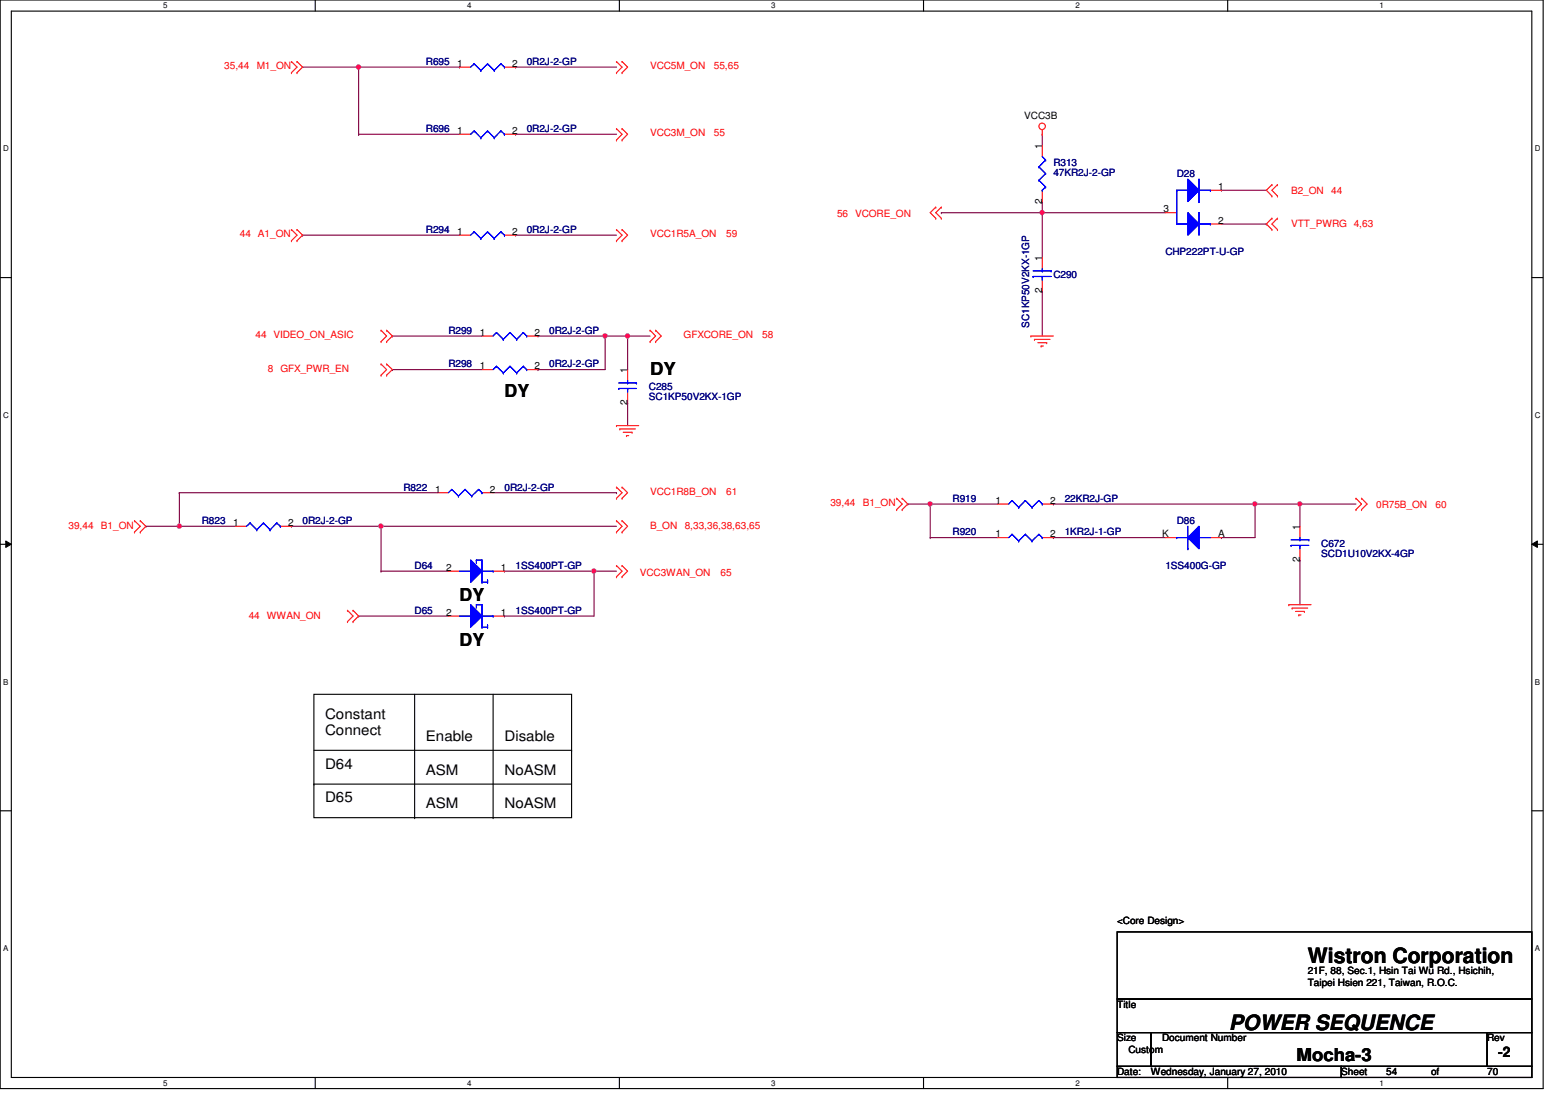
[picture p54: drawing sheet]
<svg xmlns="http://www.w3.org/2000/svg" width="297mm" height="210mm" viewBox="0 0 297 210" stroke-linecap="round" stroke-linejoin="round" font-family="sans-serif">
<defs><g id="words">
<g font-size="4">
<text x="249" y="183.3">Wistron Corporation</text>
<text x="234.1" y="196.1">POWER SEQUENCE</text>
</g>
<g font-size="3.4">
<text x="123.8" y="71.4">DY</text>
<text x="96.1" y="75.7">DY</text>
<text x="87.5" y="114.5">DY</text>
<text x="87.5" y="123.1">DY</text>
<text x="246.9" y="202">Mocha-3</text>
</g>
<g font-size="2.8">
<text x="61.9" y="136.9">Constant</text>
<text x="61.9" y="140.1">Connect</text>
<text x="81.1" y="141.2">Enable</text>
<text x="96.1" y="141.2">Disable</text>
<text x="61.9" y="146.4">D64</text>
<text x="81.1" y="147.5">ASM</text>
<text x="96.1" y="147.5">NoASM</text>
<text x="61.9" y="152.8">D65</text>
<text x="81.1" y="153.9">ASM</text>
<text x="96.1" y="153.9">NoASM</text>
<text x="285.3" y="201.4">-2</text>
</g>
<g font-size="1.9" fill="#f00">
<text x="42.7" y="13.2">35,44</text>
<text x="48.9" y="13.2">M1_ON</text>
<text x="123.8" y="13.2">VCC5M_ON</text>
<text x="135.9" y="13.2">55,65</text>
<text x="123.8" y="26">VCC3M_ON</text>
<text x="135.9" y="26">55</text>
<text x="159.4" y="41.4">56 VCORE_ON</text>
<text x="245.8" y="36.9">B2_ON</text>
<text x="253.5" y="36.9">44</text>
<text x="45.7" y="45.2">44 A1_ON</text>
<text x="123.8" y="45.2">VCC1R5A_ON</text>
<text x="138.3" y="45.2">59</text>
<text x="245.8" y="43.3">VTT_PWRG 4,63</text>
<text x="48.7" y="64.4">44 VIDEO_ON_ASIC</text>
<text x="130.2" y="64.4">GFXCORE_ON</text>
<text x="145.1" y="64.4">58</text>
<text x="51" y="70.8">8 GFX_PWR_EN</text>
<text x="123.8" y="94.3">VCC1R8B_ON</text>
<text x="138.3" y="94.3">61</text>
<text x="13" y="100.7">39,44</text>
<text x="19.2" y="100.7">B1_ON</text>
<text x="123.8" y="100.7">B_ON</text>
<text x="130.4" y="100.7">8,33,36,38,63,65</text>
<text x="158.1" y="96.4">39,44</text>
<text x="164.3" y="96.4">B1_ON</text>
<text x="262" y="96.8">0R75B_ON</text>
<text x="273.3" y="96.8">60</text>
<text x="121.8" y="109.6">VCC3WAN_ON</text>
<text x="137.2" y="109.6">65</text>
<text x="47.4" y="117.9">44 WWAN_ON</text>
</g>
<g font-size="1.9" fill="#000080">
<text x="81.1" y="12.4">R695</text>
<text x="100.3" y="12.4">0R2J-2-GP</text>
<text x="81.1" y="25.1">R696</text>
<text x="100.3" y="25.1">0R2J-2-GP</text>
<text x="200.6" y="31.5">R313</text>
<text x="200.6" y="33.5">47KR2J-2-GP</text>
<text x="224.1" y="33.7">D28</text>
<text x="81.1" y="44.4">R294</text>
<text x="100.3" y="44.4">0R2J-2-GP</text>
<text x="200.6" y="52.9">C290</text>
<text x="221.9" y="48.6">CHP222PT-U-GP</text>
<text x="85.4" y="63.5">R299</text>
<text x="104.6" y="63.5">0R2J-2-GP</text>
<text x="196" y="62.5" transform="rotate(-90 196 62.5)">SC1KP50V2KX-1GP</text>
<text x="85.4" y="69.9">R298</text>
<text x="104.6" y="69.9">0R2J-2-GP</text>
<text x="123.6" y="74.2">C285</text>
<text x="123.6" y="76.2">SC1KP50V2KX-1GP</text>
<text x="76.8" y="93.4">R822</text>
<text x="96.1" y="93.4">0R2J-2-GP</text>
<text x="181.4" y="95.5">R919</text>
<text x="202.7" y="95.5">22KR2J-GP</text>
<text x="38.4" y="99.8">R823</text>
<text x="57.6" y="99.8">0R2J-2-GP</text>
<text x="181.4" y="101.9">R920</text>
<text x="202.7" y="101.9">1KR2J-1-GP</text>
<text x="224.1" y="99.8">D86</text>
<text x="251.6" y="104.1">C672</text>
<text x="251.6" y="106">SCD1U10V2KX-4GP</text>
<text x="78.9" y="108.4">D64</text>
<text x="98.2" y="108.4">1SS400PT-GP</text>
<text x="221.9" y="108.4">1SS400G-GP</text>
<text x="78.9" y="116.9">D65</text>
<text x="98.2" y="116.9">1SS400PT-GP</text>
</g>
<g font-size="1.9">
<text x="87.1" y="12.7">1</text>
<text x="97.5" y="12.7">2</text>
<text x="195" y="22.6">VCC3B</text>
<text x="87.1" y="25.5">1</text>
<text x="97.5" y="25.5">2</text>
<text x="198.4" y="28.4" transform="rotate(-90 198.4 28.4)">1</text>
<text x="198.4" y="38.8" transform="rotate(-90 198.4 38.8)">2</text>
<text x="221.5" y="40.5">3</text>
<text x="231.9" y="36.2">1</text>
<text x="87.1" y="44.7">1</text>
<text x="97.5" y="44.7">2</text>
<text x="231.9" y="42.6">2</text>
<text x="198.4" y="49.7" transform="rotate(-90 198.4 49.7)">1</text>
<text x="198.4" y="55.9" transform="rotate(-90 198.4 55.9)">2</text>
<text x="91.4" y="64">1</text>
<text x="101.8" y="64">2</text>
<text x="91.4" y="70.4">1</text>
<text x="101.8" y="70.4">2</text>
<text x="119.5" y="71" transform="rotate(-90 119.5 71)">1</text>
<text x="119.5" y="77.2" transform="rotate(-90 119.5 77.2)">2</text>
<text x="82.8" y="93.8">1</text>
<text x="93.3" y="93.8">2</text>
<text x="189.5" y="96">1</text>
<text x="199.9" y="96">2</text>
<text x="44.4" y="100.2">1</text>
<text x="54.9" y="100.2">2</text>
<text x="247.5" y="100.9" transform="rotate(-90 247.5 100.9)">1</text>
<text x="189.5" y="102.4">1</text>
<text x="199.9" y="102.4">2</text>
<text x="221.3" y="102.4">K</text>
<text x="231.9" y="102.4">A</text>
<text x="247.5" y="107.1" transform="rotate(-90 247.5 107.1)">2</text>
<text x="85" y="108.8">2</text>
<text x="95.4" y="108.8">1</text>
<text x="85" y="117.3">2</text>
<text x="95.4" y="117.3">1</text>
<text x="212.7" y="176">&lt;Core Design&gt;</text>
<text x="249" y="185.6">21F, 88, Sec.1, Hsin Tai Wu Rd., Hsichih,</text>
<text x="212.7" y="192">Title</text>
<text x="249" y="187.7">Taipei Hsien 221, Taiwan, R.O.C.</text>
<text x="212.7" y="198.4">Size</text>
<text x="214.9" y="200.5">Custom</text>
<text x="221.3" y="198.4">Document Number</text>
<text x="283.2" y="198.4">Rev</text>
<text x="212.7" y="204.8">Date:</text>
<text x="219.2" y="204.8">Wednesday, January 27, 2010</text>
<text x="255.4" y="204.8">Sheet</text>
<text x="263.9" y="204.8">54</text>
<text x="272.5" y="204.8">of</text>
<text x="283.2" y="204.8">70</text>
</g>
<g font-size="1.5">
<text x="31.1" y="1.6">5</text>
<text x="88.9" y="1.6">4</text>
<text x="146.9" y="1.6">3</text>
<text x="204.8" y="1.6">2</text>
<text x="262.7" y="1.6">1</text>
<text x=".6" y="28.8">D</text>
<text x="292.2" y="28.8">D</text>
<text x=".6" y="79.6">C</text>
<text x="292.2" y="79.6">C</text>
<text x=".6" y="130.4">B</text>
<text x="292.2" y="130.4">B</text>
<text x=".6" y="181.1">A</text>
<text x="292.2" y="181.1">A</text>
<text x="31.1" y="206.8">5</text>
<text x="88.9" y="206.8">4</text>
<text x="146.9" y="206.8">3</text>
<text x="204.8" y="206.8">2</text>
<text x="262.7" y="206.8">1</text>
</g>
</g></defs>
<path d="M0 0h293.8v207.3h-293.8zM2.2 2.1h289.5v203.1h-289.5z" fill="none" stroke="#000" stroke-width=".21"/>
<g fill="#fff">
<path d="M31.1 .2h.8v1.7h-.8z"/>
<path d="M31.1 205.4h.8v1.7h-.8z"/>
</g>
<path d="M60 0v2.1M60 205.2v2.1" fill="none" stroke="#000" stroke-width=".21"/>
<g fill="#fff">
<path d="M88.9 .2h.8v1.7h-.8z"/>
<path d="M88.9 205.4h.8v1.7h-.8z"/>
</g>
<path d="M117.9 0v2.1M117.9 205.2v2.1" fill="none" stroke="#000" stroke-width=".21"/>
<g fill="#fff">
<path d="M146.9 .2h.8v1.7h-.8z"/>
<path d="M146.9 205.4h.8v1.7h-.8z"/>
</g>
<path d="M175.8 0v2.1M175.8 205.2v2.1" fill="none" stroke="#000" stroke-width=".21"/>
<g fill="#fff">
<path d="M204.8 .2h.8v1.7h-.8z"/>
<path d="M204.8 205.4h.8v1.7h-.8z"/>
</g>
<path d="M233.8 0v2.1M233.8 205.2v2.1" fill="none" stroke="#000" stroke-width=".21"/>
<g fill="#fff">
<path d="M262.7 .2h.8v1.7h-.8z"/>
<path d="M262.7 205.4h.8v1.7h-.8z"/>
<path d="M.6 27.5h1v1.7h-1z"/>
<path d="M292.2 27.5h1.1v1.7h-1.1z"/>
<path d="M.6 78.2h1v1.7h-1z"/>
<path d="M292.2 78.2h1.1v1.7h-1.1z"/>
</g>
<path d="M0 52.9h2.2M291.7 52.9h2.1" fill="none" stroke="#000" stroke-width=".21"/>
<g fill="#fff">
<path d="M.6 129h1v1.7h-1z"/>
<path d="M292.2 129h1v1.7h-1z"/>
</g>
<path d="M0 103.7h2.2M291.7 103.7h2.1" fill="none" stroke="#000" stroke-width=".21"/>
<path d="M1.1 103l1.1 .7-1.1 .6zM291.7 103.7l1-.7v1.3z" fill="#000"/>
<path d="M1.1 103l1.1 .7-1.1 .6zM291.7 103.7l1-.7v1.3z" fill="none" stroke="#000" stroke-width=".19"/>
<g fill="#fff">
<path d="M.6 179.8h1v1.7h-1z"/>
<path d="M292.2 179.8h1v1.7h-1z"/>
</g>
<path d="M0 154.4h2.2M291.7 154.4h2.1" fill="none" stroke="#000" stroke-width=".21"/>
<path d="M198.5 40.5h.1M198.5 40.5h23.4" fill="none" stroke="#800040" stroke-width=".21"/>
<circle cx="198.4" cy="40.5" r=".4" fill="#f0f"/>
<circle cx="198.4" cy="40.5" r=".4" fill="none" stroke="#f0f" stroke-width=".21"/>
<path d="M115.2 64h.1M115.2 64h4.3M119.5 64h.1M119.5 64v6.4" fill="none" stroke="#800040" stroke-width=".21"/>
<circle cx="115.2" cy="64" r=".4" fill="#f0f"/>
<circle cx="115.2" cy="64" r=".4" fill="none" stroke="#f0f" stroke-width=".21"/>
<path d="M119.5 64h.1M119.5 64h4.3M96.1 108.8h.1M96.1 108.8h17" fill="none" stroke="#800040" stroke-width=".21"/>
<circle cx="119.5" cy="64" r=".4" fill="#f0f"/>
<circle cx="119.5" cy="64" r=".4" fill="none" stroke="#f0f" stroke-width=".21"/>
<g fill="none" stroke="#800040" stroke-width=".21">
<path d="M87.5 12.8h.1M87.5 12.8h-19.2v12.8M98.2 12.8h.1M98.2 12.8h19.2M68.3 25.6h.1M68.3 25.6h19.2M98.2 25.6h.1M98.2 25.6h19.2M57.6 44.8h.1M57.6 44.8h29.9M98.2 44.8h.1M98.2 44.8h19.2"/>
<path d="M72.6 100.2h.1M72.6 100.2h44.8M96.1 117.3h.1M113.1 108.8h.1M113.1 108.8v8.5h-17"/>
</g>
<circle cx="72.5" cy="100.2" r=".4" fill="#f0f"/>
<circle cx="72.5" cy="100.2" r=".4" fill="none" stroke="#f0f" stroke-width=".21"/>
<path d="M74.7 64h.1M74.7 64h17.1M119.5 76.8h.1M119.5 76.8v4.3M34.2 100.2h.1M34.2 100.2h10.6M68.3 117.3h.1M68.3 117.3h17.1M113.1 108.8h.1M113.1 108.8h4.3" fill="none" stroke="#800040" stroke-width=".21"/>
<circle cx="113.1" cy="108.8" r=".4" fill="#f0f"/>
<circle cx="113.1" cy="108.8" r=".4" fill="none" stroke="#f0f" stroke-width=".21"/>
<g fill="none" stroke="#800040" stroke-width=".21">
<path d="M57.6 12.8h10.7M68.3 12.8h.1M198.5 38.4h.1M198.5 25.6h.1M198.5 25.6v2.1M198.5 38.4v10.7M179.2 40.5h.1M179.2 40.5h19.3M198.5 40.5h.1M198.5 55.5h.1M198.5 55.5v8.5M34.2 93.9h.1"/>
<path d="M34.2 93.9h49M93.9 93.9h23.5M117.4 93.9h.1M55.5 100.2h.1M55.5 100.2h17.1M72.6 108.8h.1M72.6 100.2h.1M72.6 108.8h12.8M72.6 100.2v8.6"/>
</g>
<circle cx="68.3" cy="12.8" r=".4" fill="#f0f"/>
<circle cx="68.3" cy="12.8" r=".4" fill="none" stroke="#f0f" stroke-width=".21"/>
<path d="M232.6 36.2h.1M232.6 36.2h8.5M74.7 70.4h.1M74.7 70.4h17.1M102.4 64h.1M102.4 70.4h.1M102.4 64h12.8M115.2 64h.1M115.2 64v6.4h-12.8M34.2 93.9h.1M34.2 93.9v6.3" fill="none" stroke="#800040" stroke-width=".21"/>
<circle cx="34.1" cy="100.2" r=".4" fill="#f0f"/>
<circle cx="34.1" cy="100.2" r=".4" fill="none" stroke="#f0f" stroke-width=".21"/>
<path d="M177.1 96h.1M177.1 96h12.8M27.8 100.2h.1M27.8 100.2h6.4" fill="none" stroke="#800040" stroke-width=".21"/>
<circle cx="177.1" cy="96" r=".4" fill="#f0f"/>
<circle cx="177.1" cy="96" r=".4" fill="none" stroke="#f0f" stroke-width=".21"/>
<path d="M239 96h.1M239 96h8.5" fill="none" stroke="#800040" stroke-width=".21"/>
<circle cx="238.9" cy="96" r=".4" fill="#f0f"/>
<circle cx="238.9" cy="96" r=".4" fill="none" stroke="#f0f" stroke-width=".21"/>
<path d="M177.1 96h.1M177.1 96v6.4M239 96h.1M239 96v6.4h-6.4M247.5 96h.1M247.5 96v4.2M177.1 102.4h.1M177.1 102.4h12.8M200.6 102.4h.1M200.6 102.4h21.3M232.6 102.4h.1" fill="none" stroke="#800040" stroke-width=".21"/>
<circle cx="247.5" cy="96" r=".4" fill="#f0f"/>
<circle cx="247.5" cy="96" r=".4" fill="none" stroke="#f0f" stroke-width=".21"/>
<path d="M232.6 42.7h8.5M241.1 42.7h.1M172.8 96h.1M172.8 96h4.3M200.6 96h.1M200.6 96h38.4M247.5 96h.1M247.5 96h10.7M247.5 106.7h.1M247.5 106.7v8.5" fill="none" stroke="#800040" stroke-width=".21"/>
<g fill="none" stroke="#f00" stroke-width=".21">
<path d="M55.5 11.7h.1M55.5 13.8h.1M55.5 11.7l1.1 1.1-1.1 1M56.6 13.8h.1M56.6 11.7h.1M56.6 11.7l1 1.1-1 1M117.4 13.8h.1M117.4 11.7h.1M117.4 11.7l1 1.1-1 1M118.4 13.8h.1M118.4 11.7h.1M118.4 11.7l1.1 1.1-1.1 1"/>
<path d="M117.4 26.7h.1M117.4 24.5h.1M117.4 24.5l1 1.1-1 1.1M118.4 26.7h.1M118.4 24.5h.1M118.4 24.5l1.1 1.1-1.1 1.1M178.2 39.5h.1M178.2 39.5l-1.1 1 1.1 1.1M179.2 39.5h.1M179.2 39.5l-1 1 1 1.1M198.5 25.6h.1M198.5 24.7v.9"/>
<path d="M242.2 35.2h.1M242.2 37.3h.1M242.2 35.2l-1.1 1 1.1 1.1M243.2 37.3h.1M243.2 35.2h.1M243.2 35.2l-1 1 1 1.1M55.5 43.7h.1M55.5 45.8h.1M55.5 43.7l1.1 1.1-1.1 1M56.6 45.8h.1M56.6 43.7h.1M56.6 43.7l1 1.1-1 1"/>
<path d="M117.4 45.8h.1M117.4 43.7h.1M117.4 43.7l1 1.1-1 1M118.4 45.8h.1M118.4 43.7h.1M118.4 43.7l1.1 1.1-1.1 1M178.2 41.6h.1M179.2 41.6h.1M242.2 41.6h.1M242.2 43.7h.1M242.2 41.6l-1.1 1.1 1.1 1M243.2 43.7h.1"/>
<path d="M243.2 41.6h.1M243.2 41.6l-1 1.1 1 1M72.6 62.9h.1M72.6 65.1h.1M72.6 69.3h.1M72.6 71.5h.1M72.6 62.9l1 1.1-1 1.1M72.6 69.3l1 1.1-1 1.1M73.6 65.1h.1M73.6 62.9h.1M73.6 71.5h.1M73.6 69.3h.1"/>
<path d="M73.6 62.9l1.1 1.1-1.1 1.1M73.6 69.3l1.1 1.1-1.1 1.1M91.8 64h2.1M100.3 64h2.1M123.8 65.1h.1M123.8 62.9h.1M123.8 62.9l1 1.1-1 1.1M124.8 65.1h.1M124.8 62.9h.1M124.8 62.9l1.1 1.1-1.1 1.1M196.3 64h.1M196.3 64h4.3"/>
<path d="M197 64.6h.1M197 64.6h2.9M197.6 65.3h1.7M198.2 65.9h.1M198.2 65.9h.5M199.3 65.3h.1M25.6 99.2h.1M25.6 99.2l1.1 1-1.1 1.1M26.7 99.2h.1M26.7 99.2l1.1 1-1.1 1.1M83.2 93.9h2.2M91.8 93.9h2.1"/>
<path d="M117.4 81.1h.1M117.4 99.2h.1M117.4 94.9h.1M117.4 92.8h.1M117.4 81.1h4.2M117.4 99.2l1 1-1 1.1M117.4 92.8l1 1.1-1 1M118 81.7h.1M118 81.7h3M118.4 99.2h.1M118.4 94.9h.1M118.4 92.8h.1"/>
<path d="M118.4 99.2l1.1 1-1.1 1.1M118.4 92.8l1.1 1.1-1.1 1M118.7 82.3h1.7M119.3 83h.1M119.3 83h.4M120.4 82.3h.1M170.7 94.9h.1M170.7 97.1h.1M170.7 94.9l1.1 1.1-1.1 1.1M171.8 97.1h.1M171.8 94.9h.1M171.8 94.9l1 1.1-1 1.1"/>
<path d="M258.2 94.9h.1M258.2 97.1h.1M258.2 94.9l1 1.1-1 1.1M259.2 94.9h.1M259.2 97.1h.1M259.2 94.9l1.1 1.1-1.1 1.1M25.6 101.3h.1M26.7 101.3h.1M66.2 118.4h.1M66.2 116.2h.1M66.2 116.2l1 1.1-1 1.1M67.2 116.2h.1"/>
<path d="M67.2 118.4h.1M67.2 116.2l1.1 1.1-1.1 1.1M117.4 107.7h.1M117.4 109.9h.1M117.4 101.3h.1M117.4 107.7l1 1.1-1 1.1M118.4 107.7h.1M118.4 109.9h.1M118.4 101.3h.1M118.4 107.7l1.1 1.1-1.1 1.1M221.9 102.4h2.2M230.5 102.4h2.1"/>
<path d="M245.4 115.2h.1M245.4 115.2h4.2M246 115.8h.1M246 115.8h3M246.7 116.5h1.7M247.3 117.1h.1M247.3 117.1h.4M248.4 116.5h.1"/>
<circle cx="198.4" cy="24.1" r=".62"/>
</g>
<g fill="none" stroke="#000" stroke-width=".21">
<path d="M59.8 132.2h49v23.5h-49zM78.9 132.2v23.5M93.9 132.2v23.5M59.8 149.4h.1M59.8 149.4h49M59.8 142.9h49M78.9 155.7h.1M93.9 155.7h.1M108.8 142.9h.1M212.7 177.5h79v12.8h-79zM212.7 190.3h79v6.4h-79zM212.7 196.7h6.5v6.4h-6.5z"/>
<path d="M219.2 196.7h64v6.4h-64zM283.2 196.7h8.5v6.4h-8.5zM212.7 203.1h42.7v2.1h-42.7zM255.4 203.1h36.3v2.1h-36.3z"/>
</g>
<g fill="none" stroke="#00f" stroke-width=".21">
<path d="M94.5 63.3h.1M94.5 63.3l-.6 .7M94.5 63.3l1.3 1.3M95.8 64.6h.1M97.1 63.3h.1M97.1 63.3l-1.3 1.3M97.1 63.3l1.3 1.3M98.4 64.6h.1M99.6 63.3h.1M99.6 63.3l-1.2 1.3M99.6 63.3l.7 .7M100.3 64h.1"/>
<path d="M86 93.2h.1M86 93.2l-.6 .7M86 93.2l1.3 1.3M87.3 94.5h.1M88.6 93.2h.1M88.6 93.2l-1.3 1.3M88.6 93.2l1.2 1.3M89.8 94.5h.1M91.1 93.2h.1M91.1 93.2l-1.3 1.3M91.1 93.2l.7 .7M91.8 93.9h.1"/>
</g>
<path d="M228.3 100.2v4.3l-2.1-2.1z" fill="#00f"/>
<path d="M224.1 102.4h.1M224.1 102.4h2.1M226.2 104.5h.1M226.2 100.2v4.3M228.3 100.2v4.3l-2.1-2.1zM228.3 102.4h.1M228.3 102.4h2.2" fill="none" stroke="#00f" stroke-width=".21"/>
<path d="M228.3 100.2v4.3l-2.1-2.1z" fill="#00f"/>
<g fill="none" stroke="#00f" stroke-width=".21">
<path d="M90.3 12.1h.1M90.3 12.1l-.7 .7M90.3 12.1l1.3 1.3M91.6 13.4h.1M92.8 12.1h.1M92.8 12.1l-1.2 1.3M92.8 12.1l1.3 1.3M94.1 13.4h.1M95.4 12.1h.1M95.4 12.1l-1.3 1.3M95.4 12.1l.7 .7M96.1 12.8h.1"/>
<path d="M197.8 31.8h.1M197.8 34.3h.1M197.8 31.8l1.3 1.3M197.8 34.3l1.3 1.3M198.5 36.2h.1M198.5 29.8l.6 .7M199.1 30.5h.1M199.1 33.1h.1M199.1 35.6h.1M199.1 30.5l-1.3 1.3M199.1 33.1l-1.3 1.2M199.1 35.6l-.6 .6"/>
<path d="M196.7 52.7h.1M196.7 51.6h3.4M196.7 52.7h3.4M198.5 51.6h.1M198.5 52.7h.1M198.5 51.2v.4M198.5 52.7v.6M200.1 51.6h.1M224.1 102.4h.1M224.1 102.4h2.1M226.2 104.5h.1M226.2 100.2v4.3"/>
<path d="M228.3 100.2v4.3l-2.1-2.1zM228.3 102.4h.1M228.3 102.4h2.2"/>
</g>
<path d="M87.5 12.8h2.1M96.1 12.8h2.1M198.5 27.7v2.1M198.5 36.2v2.2M198.5 49.1v2.1M198.5 53.3v2.2M85.4 117.3h2.1M93.9 117.3h2.2" fill="none" stroke="#f00" stroke-width=".21"/>
<path d="M89.6 115.2l2.2 2.1-2.2 2.2z" fill="#00f"/>
<g fill="none" stroke="#00f" stroke-width=".21">
<path d="M87.5 117.3h2.1M89.6 115.2l2.2 2.1-2.2 2.2zM89.6 117.3h.1M90.7 115.2h.1M90.7 115.6h.1M90.7 115.2h1.1v4.3M90.7 115.2v.4M91.8 119.5h.1M91.8 117.3h2.1M91.8 119.5h1M92.8 119.5h.1M92.8 119h.1"/>
<path d="M92.8 119v.5M93.9 117.3h.1"/>
</g>
<path d="M89.6 115.2l2.2 2.1-2.2 2.2z" fill="#00f"/>
<g fill="none" stroke="#00f" stroke-width=".21">
<path d="M87.5 117.3h2.1M89.6 115.2l2.2 2.1-2.2 2.2zM89.6 117.3h.1M90.7 115.2h.1M90.7 115.6h.1M90.7 115.2h1.1v4.3M90.7 115.2v.4M91.8 119.5h.1M91.8 117.3h2.1M91.8 119.5h1M92.8 119.5h.1M92.8 119h.1"/>
<path d="M92.8 119v.5M93.9 117.3h.1"/>
</g>
<path d="M85.4 108.8h2.1M93.9 108.8h2.2" fill="none" stroke="#f00" stroke-width=".21"/>
<path d="M89.6 106.7l2.2 2.1-2.2 2.1z" fill="#00f"/>
<g fill="none" stroke="#00f" stroke-width=".21">
<path d="M87.5 108.8h2.1M89.6 106.7l2.2 2.1-2.2 2.1zM89.6 108.8h.1M90.7 106.7h.1M90.7 107.1h.1M90.7 106.7h1.1v4.2M90.7 106.7v.4M91.8 110.9h.1M91.8 108.8h2.1M91.8 110.9h1M92.8 110.9h.1M92.8 110.5h.1"/>
<path d="M92.8 110.5v.4M93.9 108.8h.1"/>
</g>
<path d="M89.6 106.7l2.2 2.1-2.2 2.1z" fill="#00f"/>
<g fill="none" stroke="#00f" stroke-width=".21">
<path d="M90.3 24.9h.1M90.3 24.9l-.7 .7M90.3 24.9l1.3 1.3M91.6 26.2h.1M92.8 24.9h.1M92.8 24.9l-1.2 1.3M92.8 24.9l1.3 1.3M94.1 26.2h.1M95.4 24.9h.1M95.4 24.9l-1.3 1.3M95.4 24.9l.7 .7M96.1 25.6h.1"/>
<path d="M90.3 44.2h.1M90.3 44.2l-.7 .6M90.3 44.2l1.3 1.2M91.6 45.4h.1M92.8 44.2h.1M92.8 44.2l-1.2 1.2M92.8 44.2l1.3 1.2M94.1 45.4h.1M95.4 44.2h.1M95.4 44.2l-1.3 1.2M95.4 44.2l.7 .6M96.1 44.8h.1"/>
<path d="M94.5 69.8h.1M94.5 69.8l-.6 .6M94.5 69.8l1.3 1.2M95.8 71h.1M97.1 69.8h.1M97.1 69.8l-1.3 1.2M97.1 69.8l1.3 1.2M98.4 71h.1M99.6 69.8h.1M99.6 69.8l-1.2 1.2M99.6 69.8l.7 .6M100.3 70.4h.1"/>
<path d="M117.8 74h.1M117.8 72.9h3.4M117.8 74h3.4M119.5 72.9h.1M119.5 74h.1M119.5 72.5v.4M119.5 74v.7M121.2 72.9h.1M192.7 95.3h.1M192.7 95.3l-.6 .7M192.7 95.3l1.3 1.3M194 96.6h.1"/>
<path d="M195.2 95.3h.1M195.2 95.3l-1.2 1.3M195.2 95.3l1.3 1.3M196.5 96.6h.1M197.8 95.3h.1M197.8 95.3l-1.3 1.3M197.8 95.3l.7 .7M198.5 96h.1M87.5 108.8h2.1M89.6 106.7l2.2 2.1-2.2 2.1zM89.6 108.8h.1M90.7 106.7h.1"/>
<path d="M90.7 107.1h.1M90.7 106.7h1.1v4.2M90.7 106.7v.4M91.8 110.9h.1M91.8 108.8h2.1M91.8 110.9h1M92.8 110.9h.1M92.8 110.5h.1M92.8 110.5v.4M93.9 108.8h.1M192.7 101.8h.1M192.7 101.8l-.6 .6"/>
<path d="M192.7 101.8l1.3 1.2M194 103h.1M195.2 101.8h.1M195.2 101.8l-1.2 1.2M195.2 101.8l1.3 1.2M196.5 103h.1M197.8 101.8h.1M197.8 101.8l-1.3 1.2M197.8 101.8l.7 .6M198.5 102.4h.1M245.8 103.9h.1M245.8 102.8h3.4"/>
<path d="M245.8 103.9h3.4M247.5 102.8h.1M247.5 103.9h.1M247.5 102.4v.4M247.5 103.9v.6M249.2 102.8h.1"/>
</g>
<g fill="none" stroke="#f00" stroke-width=".21">
<path d="M87.5 25.6h2.1M96.1 25.6h2.1M230.5 36.2h2.1M87.5 44.8h2.1M96.1 44.8h2.1M221.9 40.5h2.2M230.5 42.7h2.1M91.8 70.4h2.1M100.3 70.4h2.1M119.5 70.4v2.1M119.5 74.7v2.1M189.9 96h2.2"/>
<path d="M198.5 96h2.1M189.9 102.4h2.2M198.5 102.4h2.1M247.5 100.2v2.2M247.5 104.5v2.2"/>
</g>
<path d="M226.2 40.5l2.1 2.2-2.1 2.1z" fill="#00f"/>
<path d="M226.2 40.5l2.1 2.2-2.1 2.1z" fill="none" stroke="#00f" stroke-width=".21"/>
<path d="M226.2 34.1l2.1 2.1-2.1 2.2z" fill="#00f"/>
<g fill="none" stroke="#00f" stroke-width=".21">
<path d="M224.1 36.2h.1M224.1 36.2v6.5h2.1M224.1 36.2h2.1M226.2 34.1l2.1 2.1-2.1 2.2zM226.2 36.2h.1M228.3 38.4h.1M228.3 34.1v4.3M228.3 36.2h2.2M230.5 36.2h.1M226.2 42.7h.1M228.3 40.5h.1M228.3 40.5v4.3"/>
<path d="M228.3 42.7h2.2M230.5 42.7h.1"/>
</g>
<path d="M226.2 40.5l2.1 2.2-2.1 2.1z" fill="#00f"/>
<path d="M226.2 40.5l2.1 2.2-2.1 2.1z" fill="none" stroke="#00f" stroke-width=".21"/>
<path d="M226.2 34.1l2.1 2.1-2.1 2.2z" fill="#00f"/>
<g fill="none" stroke="#00f" stroke-width=".21">
<path d="M224.1 36.2h.1M224.1 36.2v6.5h2.1M224.1 36.2h2.1M226.2 34.1l2.1 2.1-2.1 2.2zM226.2 36.2h.1M228.3 38.4h.1M228.3 34.1v4.3M228.3 36.2h2.2M230.5 36.2h.1M226.2 42.7h.1M228.3 40.5h.1M228.3 40.5v4.3"/>
<path d="M228.3 42.7h2.2M230.5 42.7h.1M47.6 99.6h.1M47.6 99.6l-.7 .6M47.6 99.6l1.3 1.3M50.2 99.6h.1M50.2 99.6l-1.3 1.3M50.2 99.6l1.2 1.3M52.7 99.6h.1M52.7 99.6l-1.3 1.3M52.7 99.6l.7 .6M48.9 100.9h.1"/>
<path d="M51.4 100.9h.1M53.4 100.2h.1"/>
</g>
<path d="M44.8 100.2h2.1M53.4 100.2h2.1" fill="none" stroke="#f00" stroke-width=".21"/>
<circle cx="198.4" cy="40.5" r=".4" fill="#f0f"/>
<circle cx="198.4" cy="40.5" r=".4" fill="none" stroke="#f0f" stroke-width=".21"/>
<circle cx="115.2" cy="64" r=".4" fill="#f0f"/>
<circle cx="115.2" cy="64" r=".4" fill="none" stroke="#f0f" stroke-width=".21"/>
<circle cx="119.5" cy="64" r=".4" fill="#f0f"/>
<circle cx="119.5" cy="64" r=".4" fill="none" stroke="#f0f" stroke-width=".21"/>
<circle cx="72.5" cy="100.2" r=".4" fill="#f0f"/>
<circle cx="72.5" cy="100.2" r=".4" fill="none" stroke="#f0f" stroke-width=".21"/>
<circle cx="113.1" cy="108.8" r=".4" fill="#f0f"/>
<circle cx="113.1" cy="108.8" r=".4" fill="none" stroke="#f0f" stroke-width=".21"/>
<circle cx="68.3" cy="12.8" r=".4" fill="#f0f"/>
<circle cx="68.3" cy="12.8" r=".4" fill="none" stroke="#f0f" stroke-width=".21"/>
<circle cx="34.1" cy="100.2" r=".4" fill="#f0f"/>
<circle cx="34.1" cy="100.2" r=".4" fill="none" stroke="#f0f" stroke-width=".21"/>
<circle cx="177.1" cy="96" r=".4" fill="#f0f"/>
<circle cx="177.1" cy="96" r=".4" fill="none" stroke="#f0f" stroke-width=".21"/>
<circle cx="238.9" cy="96" r=".4" fill="#f0f"/>
<circle cx="238.9" cy="96" r=".4" fill="none" stroke="#f0f" stroke-width=".21"/>
<circle cx="247.5" cy="96" r=".4" fill="#f0f"/>
<circle cx="247.5" cy="96" r=".4" fill="none" stroke="#f0f" stroke-width=".21"/>
<use href="#words"/>
</svg>
